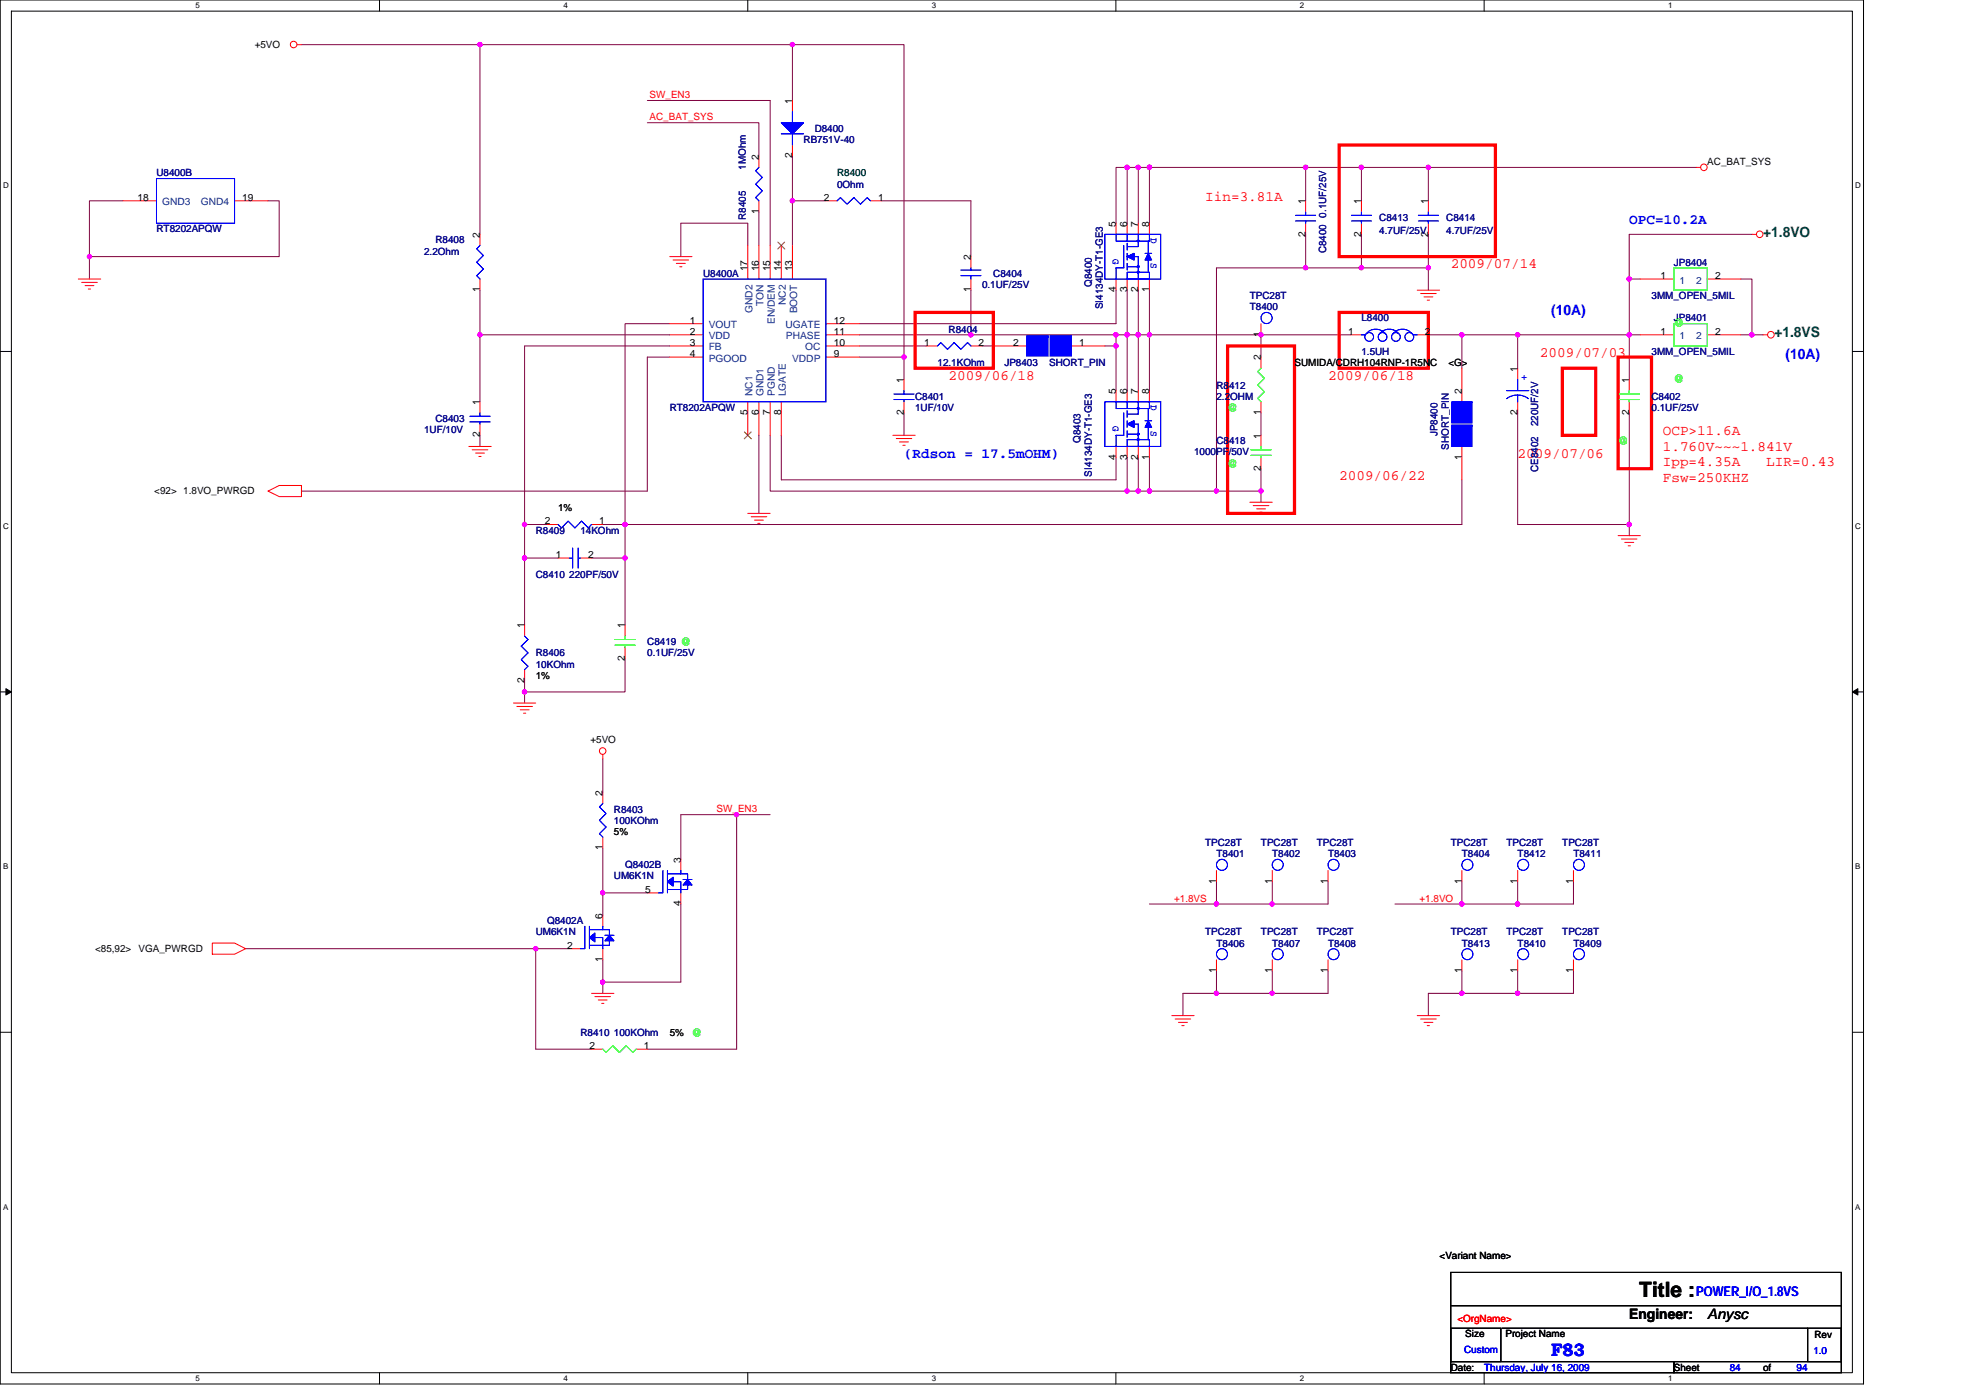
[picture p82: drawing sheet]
<svg xmlns="http://www.w3.org/2000/svg" width="297mm" height="210mm" viewBox="0 0 297 210" stroke-linecap="round" stroke-linejoin="round" font-family="sans-serif">
<defs><g id="words">
<text font-size="3.2" x="246.3" y="194.9">Title :</text>
<text font-size="2.7" fill="#00f" x="233.1" y="203.7">F83</text>
<g font-size="2.2" fill="#f00">
<text x="181.1" y="30.2">Iin=3.81A</text>
<text x="218" y="40.3">2009/07/14</text>
<text x="231.4" y="53.7">2009/07/03</text>
<text x="142.5" y="57">2009/06/18</text>
<text x="199.5" y="57">2009/06/18</text>
<text x="249.8" y="65.4">OCP&gt;11.6A</text>
<text x="228" y="68.8">2009/07/06</text>
<text x="249.8" y="67.7">1.760V~~~1.841V</text>
<text x="249.8" y="70">Ipp=4.35A</text>
<text x="265.4" y="70">LIR=0.43</text>
<text x="201.2" y="72.1">2009/06/22</text>
<text x="249.8" y="72.3">Fsw=250KHZ</text>
</g>
<g font-size="2.2" fill="#00f">
<text x="244.8" y="33.7">OPC=10.2A</text>
<text x="233.1" y="47.3">(10A)</text>
<text x="268.3" y="54">(10A)</text>
<text x="135.8" y="68.9">(Rdson = 17.5mOHM)</text>
</g>
<g font-size="2.2" fill="#008000">
<text x="264.9" y="35.5">+1.8VO</text>
<text x="266.6" y="50.6">+1.8VS</text>
</g>
<g font-size="2.2">
<text x="244.8" y="198.1">Engineer:</text>
<text x="256.5" y="198.1">Anysc</text>
</g>
<text font-size="2" fill="#00f" x="254.8" y="194.6">POWER_I/O_1.8VS</text>
<g font-size="1.5">
<text x="38.3" y="7.2">+5VO</text>
<text x="119" y="15.6" transform="rotate(-90 119 15.6)">1</text>
<text x="114" y="24" transform="rotate(-90 114 24)">2</text>
<text x="119" y="23.8" transform="rotate(-90 119 23.8)">2</text>
<text x="256.5" y="24.8">AC_BAT_SYS</text>
<text x="20.7" y="30.1">18</text>
<text x="36.4" y="30.1">19</text>
<text x="72.1" y="35.7" transform="rotate(-90 72.1 35.7)">2</text>
<text x="114" y="32.2" transform="rotate(-90 114 32.2)">1</text>
<text x="123.8" y="30.1">2</text>
<text x="131.9" y="30.1">1</text>
<text x="167.7" y="34" transform="rotate(-90 167.7 34)">5</text>
<text x="169.3" y="34" transform="rotate(-90 169.3 34)">6</text>
<text x="171" y="34" transform="rotate(-90 171 34)">7</text>
<text x="172.7" y="34" transform="rotate(-90 172.7 34)">8</text>
<text x="196.1" y="35.5" transform="rotate(-90 196.1 35.5)">2</text>
<text x="196.1" y="30.7" transform="rotate(-90 196.1 30.7)">1</text>
<text x="204.5" y="35.5" transform="rotate(-90 204.5 35.5)">2</text>
<text x="204.5" y="30.7" transform="rotate(-90 204.5 30.7)">1</text>
<text x="214.6" y="35.5" transform="rotate(-90 214.6 35.5)">2</text>
<text x="214.6" y="30.7" transform="rotate(-90 214.6 30.7)">1</text>
<text x="112.3" y="40.7" transform="rotate(-90 112.3 40.7)">17</text>
<text x="114" y="40.7" transform="rotate(-90 114 40.7)">16</text>
<text x="115.7" y="40.7" transform="rotate(-90 115.7 40.7)">15</text>
<text x="117.4" y="40.7" transform="rotate(-90 117.4 40.7)">14</text>
<text x="119" y="40.7" transform="rotate(-90 119 40.7)">13</text>
<text x="145.9" y="39.1" transform="rotate(-90 145.9 39.1)">2</text>
<text x="249.5" y="41.9">1</text>
<text x="257.7" y="41.9">2</text>
<text x="72.1" y="43.9" transform="rotate(-90 72.1 43.9)">1</text>
<text x="145.9" y="43.9" transform="rotate(-90 145.9 43.9)">1</text>
<text x="167.7" y="43.9" transform="rotate(-90 167.7 43.9)">4</text>
<text x="169.3" y="43.9" transform="rotate(-90 169.3 43.9)">3</text>
<text x="171" y="43.9" transform="rotate(-90 171 43.9)">2</text>
<text x="172.7" y="43.9" transform="rotate(-90 172.7 43.9)">1</text>
<text x="103.6" y="48.6">1</text>
<text x="103.6" y="50.3">2</text>
<text x="103.6" y="51.9">3</text>
<text x="103.6" y="53.6">4</text>
<text x="125.3" y="53.6">9</text>
<text x="125.3" y="51.9">10</text>
<text x="125.3" y="50.3">11</text>
<text x="125.3" y="48.6">12</text>
<text x="138.8" y="51.9">1</text>
<text x="147" y="51.9">2</text>
<text x="152.2" y="51.9">2</text>
<text x="162.1" y="51.9">1</text>
<text x="189.4" y="50.6" transform="rotate(-90 189.4 50.6)">1</text>
<text x="202.5" y="50.3">1</text>
<text x="214.1" y="50.3">2</text>
<text x="249.5" y="50.3">1</text>
<text x="257.7" y="50.3">2</text>
<text x="135.8" y="57.5" transform="rotate(-90 135.8 57.5)">1</text>
<text x="167.7" y="59.2" transform="rotate(-90 167.7 59.2)">5</text>
<text x="169.3" y="59.2" transform="rotate(-90 169.3 59.2)">6</text>
<text x="171" y="59.2" transform="rotate(-90 171 59.2)">7</text>
<text x="172.7" y="59.2" transform="rotate(-90 172.7 59.2)">8</text>
<text x="189.4" y="54.1" transform="rotate(-90 189.4 54.1)">2</text>
<text x="194.5" y="55">SUMIDA/CDRH104RNP-1R5NC</text>
<text x="217.6" y="55">&lt;G&gt;</text>
<text x="219.6" y="59.2" transform="rotate(-90 219.6 59.2)">2</text>
<text x="228" y="55.8" transform="rotate(-90 228 55.8)">1</text>
<text x="244.8" y="57.5" transform="rotate(-90 244.8 57.5)">1</text>
<text x="72.1" y="65.7" transform="rotate(-90 72.1 65.7)">2</text>
<text x="72.1" y="60.9" transform="rotate(-90 72.1 60.9)">1</text>
<text x="112.3" y="62.4" transform="rotate(-90 112.3 62.4)">5</text>
<text x="114" y="62.4" transform="rotate(-90 114 62.4)">6</text>
<text x="115.7" y="62.4" transform="rotate(-90 115.7 62.4)">7</text>
<text x="117.4" y="62.4" transform="rotate(-90 117.4 62.4)">8</text>
<text x="135.8" y="62.4" transform="rotate(-90 135.8 62.4)">2</text>
<text x="189.4" y="65.9" transform="rotate(-90 189.4 65.9)">1</text>
<text x="189.4" y="62.4" transform="rotate(-90 189.4 62.4)">1</text>
<text x="228" y="62.4" transform="rotate(-90 228 62.4)">2</text>
<text x="244.8" y="62.4" transform="rotate(-90 244.8 62.4)">2</text>
<text x="167.7" y="69.1" transform="rotate(-90 167.7 69.1)">4</text>
<text x="169.3" y="69.1" transform="rotate(-90 169.3 69.1)">3</text>
<text x="171" y="69.1" transform="rotate(-90 171 69.1)">2</text>
<text x="172.7" y="69.1" transform="rotate(-90 172.7 69.1)">1</text>
<text x="189.4" y="70.7" transform="rotate(-90 189.4 70.7)">2</text>
<text x="219.6" y="69.1" transform="rotate(-90 219.6 69.1)">1</text>
<text x="23.2" y="74.3">&lt;92&gt; 1.8VO_PWRGD</text>
<text x="83.9" y="76.8">1%</text>
<text x="81.8" y="78.8">2</text>
<text x="83.5" y="83.8">1</text>
<text x="88.4" y="83.8">2</text>
<text x="90" y="78.8">1</text>
<text x="78.8" y="94.4" transform="rotate(-90 78.8 94.4)">1</text>
<text x="93.9" y="94.4" transform="rotate(-90 93.9 94.4)">1</text>
<text x="80.5" y="101.9">1%</text>
<text x="93.9" y="99.2" transform="rotate(-90 93.9 99.2)">2</text>
<text x="78.8" y="102.6" transform="rotate(-90 78.8 102.6)">2</text>
<text x="88.7" y="111.7">+5VO</text>
<text x="90.5" y="119.5" transform="rotate(-90 90.5 119.5)">2</text>
<text x="92.2" y="125.4">5%</text>
<text x="90.5" y="127.7" transform="rotate(-90 90.5 127.7)">1</text>
<text x="102.3" y="129.6" transform="rotate(-90 102.3 129.6)">3</text>
<text x="90.5" y="138" transform="rotate(-90 90.5 138)">6</text>
<text x="96.9" y="134.1">5</text>
<text x="102.3" y="136.1" transform="rotate(-90 102.3 136.1)">4</text>
<text x="182.7" y="132.8" transform="rotate(-90 182.7 132.8)">1</text>
<text x="191.1" y="132.8" transform="rotate(-90 191.1 132.8)">1</text>
<text x="199.5" y="132.8" transform="rotate(-90 199.5 132.8)">1</text>
<text x="219.6" y="132.8" transform="rotate(-90 219.6 132.8)">1</text>
<text x="228" y="132.8" transform="rotate(-90 228 132.8)">1</text>
<text x="236.4" y="132.8" transform="rotate(-90 236.4 132.8)">1</text>
<text x="14.3" y="143">&lt;85,92&gt;</text>
<text x="20.8" y="143">VGA_PWRGD</text>
<text x="85.2" y="142.5">2</text>
<text x="90.5" y="144.5" transform="rotate(-90 90.5 144.5)">1</text>
<text x="182.7" y="146.2" transform="rotate(-90 182.7 146.2)">1</text>
<text x="191.1" y="146.2" transform="rotate(-90 191.1 146.2)">1</text>
<text x="199.5" y="146.2" transform="rotate(-90 199.5 146.2)">1</text>
<text x="219.6" y="146.2" transform="rotate(-90 219.6 146.2)">1</text>
<text x="228" y="146.2" transform="rotate(-90 228 146.2)">1</text>
<text x="236.4" y="146.2" transform="rotate(-90 236.4 146.2)">1</text>
<text x="100.6" y="155.6">5%</text>
<text x="88.6" y="157.6">2</text>
<text x="96.7" y="157.6">1</text>
<text x="216.3" y="189.1">&lt;Variant Name&gt;</text>
<text x="220.2" y="200.9">Size</text>
<text x="226.2" y="200.9">Project Name</text>
<text x="272.6" y="201">Rev</text>
<text x="218" y="205.9">Date:</text>
<text x="251.5" y="205.9">Sheet</text>
<text x="264.9" y="205.9">of</text>
</g>
<g font-size="1.5" fill="#f00">
<text x="97.6" y="14.8">SW_EN3</text>
<text x="97.6" y="18.1">AC_BAT_SYS</text>
<text x="107.7" y="122">SW_EN3</text>
<text x="176.4" y="135.4">+1.8VS</text>
<text x="213.3" y="135.4">+1.8VO</text>
<text x="219" y="198.5">&lt;OrgName&gt;</text>
</g>
<g font-size="1.5" fill="#000080">
<text x="120.7" y="21.5">RB751V-40</text>
<text x="122.4" y="19.8">D8400</text>
<text x="23.5" y="26.5">U8400B</text>
<text x="112.1" y="25.5" transform="rotate(-90 112.1 25.5)">1MOhm</text>
<text x="125.8" y="28.2">0Ohm</text>
<text x="23.5" y="34.9">RT8202APQW</text>
<text x="112.1" y="33" transform="rotate(-90 112.1 33)">R8405</text>
<text x="207.2" y="33.2">C8413</text>
<text x="207.2" y="35.2">4.7UF/25V</text>
<text x="217.3" y="33.2">C8414</text>
<text x="217.3" y="35.2">4.7UF/25V</text>
<text x="63.7" y="38.2">2.2Ohm</text>
<text x="65.4" y="36.6">R8408</text>
<text x="105.6" y="41.6">U8400A</text>
<text x="149.2" y="41.6">C8404</text>
<text x="199.2" y="38.1" transform="rotate(-90 199.2 38.1)">C8400 0.1UF/25V</text>
<text x="251.5" y="39.9">JP8404</text>
<text x="147.5" y="43.3">0.1UF/25V</text>
<text x="164" y="43.1" transform="rotate(-90 164 43.1)">Q8400</text>
<text x="165.7" y="46.4" transform="rotate(-90 165.7 46.4)">SI4134DY-T1-GE3</text>
<text x="187.8" y="46.6">T8400</text>
<text x="187.8" y="44.9">TPC28T</text>
<text x="248.1" y="44.9">3MM_OPEN_5MIL</text>
<text x="142.5" y="50">R8404</text>
<text x="204.6" y="48.3">L8400</text>
<text x="204.6" y="53.3">1.5UH</text>
<text x="248.1" y="53.3">3MM_OPEN_5MIL</text>
<text x="251.5" y="48.3">JP8401</text>
<text x="140.9" y="55">12.1KOhm</text>
<text x="150.9" y="55">JP8403</text>
<text x="157.6" y="55">SHORT_PIN</text>
<text x="182.8" y="58.4">R8412</text>
<text x="63.7" y="65">1UF/10V</text>
<text x="65.4" y="63.4">C8403</text>
<text x="100.6" y="61.7">RT8202APQW</text>
<text x="137.5" y="60">C8401</text>
<text x="137.5" y="61.7">1UF/10V</text>
<text x="182.8" y="60">2.2OHM</text>
<text x="216" y="65.6" transform="rotate(-90 216 65.6)">JP8400</text>
<text x="231.1" y="64" transform="rotate(-90 231.1 64)">220UF/2V</text>
<text x="248.1" y="60">C8402</text>
<text x="248.1" y="61.7">0.1UF/25V</text>
<text x="162.4" y="66.5" transform="rotate(-90 162.4 66.5)">Q8403</text>
<text x="164" y="71.6" transform="rotate(-90 164 71.6)">SI4134DY-T1-GE3</text>
<text x="179.4" y="68.4">1000PF/50V</text>
<text x="182.8" y="66.7">C8418</text>
<text x="217.7" y="67.6" transform="rotate(-90 217.7 67.6)">SHORT_PIN</text>
<text x="231.1" y="70.9" transform="rotate(-90 231.1 70.9)">CE8402</text>
<text x="80.5" y="80.1">R8409</text>
<text x="87.2" y="80.1">14KOhm</text>
<text x="80.5" y="86.8">C8410 220PF/50V</text>
<text x="80.5" y="98.6">R8406</text>
<text x="80.5" y="100.3">10KOhm</text>
<text x="97.3" y="96.9">C8419 @</text>
<text x="97.3" y="98.6">0.1UF/25V</text>
<text x="92.2" y="122">R8403</text>
<text x="92.2" y="123.7">100KOhm</text>
<text x="93.9" y="130.4">Q8402B</text>
<text x="181.1" y="127.1">TPC28T</text>
<text x="182.8" y="128.8">T8401</text>
<text x="189.5" y="127.1">TPC28T</text>
<text x="191.2" y="128.8">T8402</text>
<text x="197.8" y="127.1">TPC28T</text>
<text x="199.5" y="128.8">T8403</text>
<text x="218" y="127.1">TPC28T</text>
<text x="219.6" y="128.8">T8404</text>
<text x="226.4" y="127.1">TPC28T</text>
<text x="228" y="128.8">T8412</text>
<text x="234.7" y="127.1">TPC28T</text>
<text x="236.4" y="128.8">T8411</text>
<text x="92.2" y="132.1">UM6K1N</text>
<text x="80.5" y="140.5">UM6K1N</text>
<text x="82.2" y="138.8">Q8402A</text>
<text x="181.1" y="140.5">TPC28T</text>
<text x="182.8" y="142.2">T8406</text>
<text x="189.5" y="140.5">TPC28T</text>
<text x="191.2" y="142.2">T8407</text>
<text x="197.8" y="140.5">TPC28T</text>
<text x="199.5" y="142.2">T8408</text>
<text x="218" y="140.5">TPC28T</text>
<text x="219.6" y="142.2">T8413</text>
<text x="226.4" y="140.5">TPC28T</text>
<text x="228" y="142.2">T8410</text>
<text x="234.7" y="140.5">TPC28T</text>
<text x="236.4" y="142.2">T8409</text>
<text x="87.2" y="155.6">R8410 100KOhm</text>
</g>
<text font-size="1.5" fill="#004040" x="125.8" y="26.5">R8400</text>
<g font-size="1.5" fill="#004080">
<text x="24.4" y="30.8">GND3</text>
<text x="30.2" y="30.8">GND4</text>
<text x="113" y="47" transform="rotate(-90 113 47)">GND2</text>
<text x="114.7" y="46" transform="rotate(-90 114.7 46)">TON</text>
<text x="118.1" y="45.8" transform="rotate(-90 118.1 45.8)">NC2</text>
<text x="119.8" y="47.1" transform="rotate(-90 119.8 47.1)">BOOT</text>
<text x="252.3" y="42.6">1</text>
<text x="254.8" y="42.6">2</text>
<text x="106.5" y="49.3">VOUT</text>
<text x="106.5" y="51">VDD</text>
<text x="106.5" y="52.6">FB</text>
<text x="116.4" y="48.7" transform="rotate(-90 116.4 48.7)">EN/DEM</text>
<text x="118" y="49.3">UGATE</text>
<text x="118.1" y="51">PHASE</text>
<text x="121" y="52.6">OC</text>
<text x="252.3" y="51">1</text>
<text x="254.8" y="51">2</text>
<text x="106.5" y="54.3">PGOOD</text>
<text x="113" y="59.5" transform="rotate(-90 113 59.5)">NC1</text>
<text x="114.7" y="59.5" transform="rotate(-90 114.7 59.5)">GND1</text>
<text x="116.4" y="59.5" transform="rotate(-90 116.4 59.5)">PGND</text>
<text x="118.1" y="59.5" transform="rotate(-90 118.1 59.5)">LGATE</text>
<text x="119" y="54.3">VDDP</text>
</g>
<g font-size="1.5" fill="#00f">
<text x="172.9" y="35.7" transform="rotate(90 172.9 35.7)">D</text>
<text x="167.2" y="38.9" transform="rotate(90 167.2 38.9)">G</text>
<text x="172.9" y="39.6" transform="rotate(90 172.9 39.6)">S</text>
<text x="228.5" y="57">+</text>
<text x="167.2" y="64" transform="rotate(90 167.2 64)">G</text>
<text x="172.9" y="60.9" transform="rotate(90 172.9 60.9)">D</text>
<text x="172.9" y="64.7" transform="rotate(90 172.9 64.7)">S</text>
<text x="220" y="203.2">Custom</text>
<text x="272.5" y="203.3">1.0</text>
<text x="223" y="205.9">Thursday, July 16, 2009</text>
<text x="259.9" y="205.9">84</text>
<text x="269.9" y="205.9">94</text>
</g>
<g font-size="1.5" fill="#0f0">
<text x="251.5" y="49">@</text>
<text x="251.5" y="57.3">@</text>
<text x="184.4" y="61.7">@</text>
<text x="184.4" y="70.1">@</text>
<text x="243.1" y="66.7">@</text>
<text x="104" y="155.6">@</text>
</g>
<g font-size="1.2">
<text x="29.4" y="1.3">5</text>
<text x="84.7" y="1.3">4</text>
<text x="140" y="1.3">3</text>
<text x="195.3" y="1.3">2</text>
<text x="250.6" y="1.3">1</text>
<text x=".5" y="28.3">D</text>
<text x="278.7" y="28.3">D</text>
<text x=".5" y="79.4">C</text>
<text x="278.7" y="79.4">C</text>
<text x=".5" y="130.6">B</text>
<text x="278.7" y="130.6">B</text>
<text x=".5" y="181.7">A</text>
<text x="278.7" y="181.7">A</text>
<text x="29.4" y="207.5">5</text>
<text x="84.7" y="207.5">4</text>
<text x="140" y="207.5">3</text>
<text x="195.3" y="207.5">2</text>
<text x="250.6" y="207.5">1</text>
</g>
</g></defs>
<path d="M0 0h280v207.9h-280zM1.7 1.7h276.6v204.5h-276.6z" fill="none" stroke="#000" stroke-width=".15"/>
<g fill="#fff">
<path d="M29.4 .2h.6v1.3h-.6z"/>
<path d="M29.4 206.4h.6v1.3h-.6z"/>
</g>
<path d="M57 0v1.7M57 206.2v1.7" fill="none" stroke="#000" stroke-width=".15"/>
<g fill="#fff">
<path d="M84.7 .2h.6v1.3h-.6z"/>
<path d="M84.7 206.4h.6v1.3h-.6z"/>
</g>
<path d="M112.3 0v1.7M112.3 206.2v1.7" fill="none" stroke="#000" stroke-width=".15"/>
<g fill="#fff">
<path d="M140 .2h.6v1.3h-.6z"/>
<path d="M140 206.4h.6v1.3h-.6z"/>
</g>
<path d="M167.7 0v1.7M167.7 206.2v1.7" fill="none" stroke="#000" stroke-width=".15"/>
<g fill="#fff">
<path d="M195.3 .2h.7v1.3h-.7z"/>
<path d="M195.3 206.4h.7v1.3h-.7z"/>
</g>
<path d="M223 0v1.7M223 206.2v1.7" fill="none" stroke="#000" stroke-width=".15"/>
<g fill="#fff">
<path d="M250.6 .2h.7v1.3h-.7z"/>
<path d="M250.6 206.4h.7v1.3h-.7z"/>
<path d="M.5 27.2h.8v1.4h-.8z"/>
<path d="M278.7 27.2h.9v1.4h-.9z"/>
<path d="M.5 78.3h.8v1.4h-.8z"/>
<path d="M278.7 78.3h.9v1.4h-.9z"/>
</g>
<path d="M0 52.8h1.7M278.3 52.8h1.7" fill="none" stroke="#000" stroke-width=".15"/>
<g fill="#fff">
<path d="M.5 129.5h.7v1.3h-.7z"/>
<path d="M278.7 129.5h.8v1.3h-.8z"/>
</g>
<path d="M0 103.9h1.7M278.3 103.9h1.7" fill="none" stroke="#000" stroke-width=".15"/>
<path d="M.9 103.4l.8 .5-.8 .5zM278.3 103.9l.8-.5v1z" fill="#000" stroke="#000" stroke-width=".15"/>
<g fill="#fff">
<path d="M.5 180.6h.7v1.3h-.7z"/>
<path d="M278.7 180.6h.8v1.3h-.8z"/>
</g>
<path d="M0 155h1.7M278.3 155h1.7M218 199.5h7.5v5h-7.5zM218 196.1h58.6M218 191.1h58.6v13.4h-58.6zM225.7 199.5h45.9M271.6 199.5h5v5h-5zM218 204.5h33.5v1.7h-33.5zM251.5 204.5h25.1v1.7h-25.1z" fill="none" stroke="#000" stroke-width=".15"/>
<g fill="none" stroke="#800040" stroke-width=".15">
<path d="M45.3 6.7h26.8M72.1 6.7v28.5M72.1 6.7h47M97.3 15.1h18.4v21.8M97.3 18.4h16.7v5.1M119.1 6.7v8.4M119.1 6.7h16.7v46.9M13.4 38.5v3.4M18.5 30.2h-5.1v8.3M40.3 30.2h1.6v8.3h-28.5M112.3 36.9v-3.4h-10v5M114 31.9v5"/>
<path d="M119.1 23.5v6.7M124.1 30.2h-5v6.7M132.5 30.2h13.4v8.3M169.4 25.1h1.6M169.4 25.1v8.4M169.4 25.1h-1.7v8.4M171 25.1v8.4M171 25.1h1.7M172.7 25.1h23.5M172.7 25.1v8.4M196.2 25.1v5.1M196.2 35.2v5"/>
<path d="M196.2 25.1h8.4v5.1M204.6 25.1h10v5.1M204.6 35.2v5M214.6 25.1h40.2M214.6 35.2v5M263.2 35.2h-18.4v6.7h1.7M72.1 43.6v6.7M72.1 50.3v10M72.1 50.3h28.5M100.6 53.6h-3.3v20.2h-52M100.6 48.6h-6.7v30.2M100.6 52h-21.8v26.8"/>
<path d="M129.1 53.6h6.7M129.1 52h10.1M129.1 50.3h16.8M135.8 53.6v3.4M145.9 50.3h21.8M145.9 43.6v6.7M147.5 52h1.7M167.7 50.3v1.7h-1.7M167.7 50.3h1.7M167.7 43.6v5h-38.6M167.7 52v6.7M169.4 50.3h1.6"/>
<path d="M169.4 43.6v6.7M169.4 50.3v8.4M171 50.3v8.4M171 43.6v6.7M171 50.3h1.7M172.7 50.3h16.8M172.7 50.3v8.4M172.7 43.6v6.7M189.5 50.3v3.3M189.5 50.3h13.4M196.2 40.2h-13.4v33.6M196.2 40.2h8.4"/>
<path d="M204.6 40.2h10M214.6 50.3h5M214.6 40.2v3.4M219.6 50.3h8.4M219.6 50.3v5M228 50.3v5M228 50.3h16.8M244.8 50.3h1.7M244.8 50.3v6.7M244.8 41.9v8.4M261.6 41.9h1.6v8.4h-1.6M263.2 50.3h1.7"/>
<path d="M72.1 65.4v1.7M78.8 78.8v5M78.8 78.8h3.4M90.6 78.8h3.3M93.9 78.8v5M114 65.4v11.7M115.7 65.4v8.4h53.7M117.4 65.4v6.7h50.3v-3.4M135.8 62v3.4M169.4 73.8h1.6M169.4 68.7v5.1M171 73.8h1.7"/>
<path d="M171 68.7v5.1M172.7 73.8h10.1M172.7 68.7v5.1M182.8 73.8h6.7M189.5 62v3.4M189.5 70.4v5M219.6 72.1v6.7h-125.7M228 62v16.8h16.8M244.8 78.8v1.7M244.8 62v16.8M78.8 83.8h5.1M78.8 83.8v10.1"/>
<path d="M88.9 83.8h5M93.9 98.9v5h-15.1M93.9 83.8v10.1M78.8 102.3v1.6M78.8 103.9v1.7M90.6 114v5M90.6 134.1h6.7M90.6 127.4v6.7M90.6 134.1v3.4M102.3 135.8v11.7h-11.7M110.7 122.4h5M110.7 122.4h-8.4v6.7"/>
<path d="M110.7 122.4v35.2h-13.4M172.7 135.8h10.1M182.8 132.4v3.4M182.8 135.8h8.4M191.2 132.4v3.4M199.5 132.4v3.4h-8.3M209.6 135.8h10M219.6 132.4v3.4M219.6 135.8h8.4M228 132.4v3.4M236.4 132.4v3.4h-8.4M36.9 142.5h43.6"/>
<path d="M80.5 142.5h5M80.5 142.5v15.1h8.4M90.6 144.2v3.3M90.6 147.5v1.7M182.8 145.8v3.4M182.8 149.2h-5.1v3.3M191.2 145.8v3.4M199.5 145.8v3.4h-16.7M219.6 145.8v3.4M219.6 149.2h-5v3.3M228 145.8v3.4M236.4 145.8v3.4h-16.8"/>
</g>
<g fill="#f0f" stroke="#f0f" stroke-width=".15">
<circle cx="191.1" cy="149.2" r=".32"/>
<circle cx="182.7" cy="149.2" r=".32"/>
<circle cx="191.1" cy="135.8" r=".32"/>
<circle cx="182.7" cy="135.8" r=".32"/>
<circle cx="228" cy="149.2" r=".33"/>
<circle cx="219.6" cy="149.2" r=".33"/>
<circle cx="228" cy="135.8" r=".33"/>
<circle cx="219.6" cy="135.8" r=".33"/>
<circle cx="119" cy="30.2" r=".33"/>
<circle cx="171" cy="50.3" r=".33"/>
<circle cx="172.7" cy="25.1" r=".32"/>
<circle cx="204.5" cy="40.2" r=".33"/>
<circle cx="196.2" cy="25.1" r=".33"/>
<circle cx="172.7" cy="73.7" r=".32"/>
<circle cx="167.7" cy="52" r=".33"/>
<circle cx="93.9" cy="83.8" r=".33"/>
<circle cx="169.3" cy="50.3" r=".33"/>
<circle cx="72.1" cy="6.7" r=".32"/>
<circle cx="119" cy="6.7" r=".33"/>
<circle cx="171" cy="73.7" r=".33"/>
<circle cx="169.3" cy="25.1" r=".33"/>
<circle cx="244.8" cy="78.8" r=".33"/>
<circle cx="182.7" cy="73.7" r=".32"/>
<circle cx="214.6" cy="25.1" r=".32"/>
<circle cx="171" cy="25.1" r=".33"/>
<circle cx="263.2" cy="50.3" r=".33"/>
<circle cx="189.5" cy="50.3" r=".32"/>
<circle cx="196.2" cy="40.2" r=".33"/>
<circle cx="244.8" cy="50.3" r=".33"/>
<circle cx="244.8" cy="41.9" r=".33"/>
<circle cx="172.7" cy="50.3" r=".32"/>
<circle cx="214.6" cy="40.2" r=".32"/>
<circle cx="135.8" cy="53.6" r=".33"/>
<circle cx="72.1" cy="50.3" r=".32"/>
<circle cx="78.8" cy="103.9" r=".33"/>
<circle cx="78.8" cy="78.8" r=".33"/>
<circle cx="90.5" cy="134.1" r=".32"/>
<circle cx="90.5" cy="147.5" r=".32"/>
<circle cx="78.8" cy="83.8" r=".33"/>
<circle cx="93.9" cy="78.8" r=".33"/>
<circle cx="110.7" cy="122.4" r=".33"/>
<circle cx="80.5" cy="142.5" r=".32"/>
<circle cx="189.5" cy="73.7" r=".32"/>
<circle cx="228" cy="50.3" r=".33"/>
<circle cx="219.6" cy="50.3" r=".33"/>
<circle cx="167.7" cy="50.3" r=".33"/>
<circle cx="169.3" cy="73.7" r=".33"/>
<circle cx="13.4" cy="38.5" r=".32"/>
<circle cx="145.9" cy="50.3" r=".33"/>
<circle cx="204.5" cy="25.1" r=".33"/>
</g>
<g fill="none" stroke="#f00" stroke-width=".15">
<path d="M44.6 6.7h.7M119.1 15.1v1.7M18.5 30.2h5M35.2 30.2h5.1M72.1 35.2v1.7M100.6 38.5h3.4M101.1 39.1h2.4M101.6 39.6h1.4M112.3 36.9v5M114 23.5v1.6M114 30.2v1.7M114 36.9v5"/>
<path d="M115.7 36.9v5M117.4 36.9v5M119.1 21.8v1.7M119.1 36.9v5M124.1 30.2h1.7M130.8 30.2h1.7M145.9 38.5v1.7M167.7 33.5v1.7M169.4 33.5v1.7M171 33.5v1.7M172.7 33.5v1.7M196.2 30.2v1.7"/>
<path d="M196.2 33.5v1.7M204.6 30.2v1.7M204.6 33.5v1.7M214.6 30.2v1.7M214.6 33.5v1.7M254.8 25.1h.7M263.2 35.2h.7M11.8 41.9h3.3M12.3 42.4h2.3M12.8 42.9h1.3M13.3 43.4h.3M72.1 41.9v1.7"/>
<path d="M100.6 50.3h5M100.6 48.6h5M100.6 52h5M100.6 53.6h5M102.1 40.1h.4M124.1 50.3h5M124.1 48.6h5M124.1 52h5M124.1 53.6h5M135.8 57v1.7M139.2 52h1.7M145.9 52h1.6"/>
<path d="M145.9 41.9v1.7M149.2 52h5.1M161 52h5M167.7 41.9v1.7M167.7 58.7v1.6M169.4 41.9v1.7M169.4 58.7v1.6M171 41.9v1.7M171 58.7v1.6M172.7 41.9v1.7M172.7 58.7v1.6M189.5 48.6v1.7"/>
<path d="M189.5 53.6v1.7M202.9 50.3h1.7M212.9 43.6h3.4M212.9 50.3h1.7M213.4 44.1h2.4M213.9 44.6h1.4M214.4 45.1h.4M219.6 55.3v5M228 55.3v1.7M244.8 57v1.7M246.5 50.3h5M246.5 41.9h5"/>
<path d="M256.5 50.3h5.1M256.5 41.9h5.1M264.9 50.3h.7M40.3 73.8l1.6-.9h3.4v1.7h-3.4zM70.4 67.1h3.4M70.9 67.6h2.4M71.5 68.1h1.3M71.9 68.6h.4M72.1 60.3v1.7M72.1 63.7v1.7M82.2 78.8h1.7M88.9 78.8h1.7"/>
<path d="M112.3 77.1h3.4M112.3 60.3v5.1M112.9 77.6h2.3M113.4 78.1h1.3M113.9 78.6h.3M114 60.3v5.1M115.7 60.3v5.1M117.4 60.3v5.1M134.2 65.4h3.3M134.7 65.9h2.3M135.1 66.4h1.4M135.7 66.9h.3"/>
<path d="M135.8 60.3v1.7M167.7 67.1v1.6M169.4 67.1v1.6M171 67.1v1.6M172.7 67.1v1.6M187.8 75.4h3.4M188.3 75.9h2.3M188.8 76.4h1.3M189.3 76.9h.3M189.5 60.3v1.7M189.5 65.4v1.7M189.5 68.7v1.7"/>
<path d="M219.6 67.1v5M228 60.3v1.7M244.8 60.3v1.7M78.8 93.9v1.6M83.9 83.8h1.6M87.2 83.8h1.7M93.9 93.9v1.6M93.9 97.2v1.7M243.1 80.5h3.4M243.6 81h2.4M244.1 81.5h1.4M244.6 82h.4"/>
<path d="M77.1 105.6h3.4M77.7 106.1h2.3M78.2 106.6h1.3M78.7 107.1h.3M78.8 100.6v1.7M90.6 119v1.7M90.6 113.3v.7M90.6 125.7v1.7M90.6 137.5v1.6M97.3 134.1h1.7M102.3 129.1v1.6M102.3 134.1v1.7"/>
<path d="M182.8 130.7v1.7M191.2 130.7v1.7M199.5 130.7v1.7M219.6 130.7v1.7M228 130.7v1.7M236.4 130.7v1.7M31.9 141.6h3.3l1.7 .9-1.7 .8h-3.3zM85.5 142.5h1.7M88.9 157.6h1.7M88.9 149.2h3.3M89.4 149.7h2.3M89.9 150.2h1.3"/>
<path d="M90.4 150.7h.3M90.6 142.5v1.7M95.6 157.6h1.7M176.1 152.5h3.3M176.6 153.1h2.3M177.1 153.6h1.3M177.6 154.1h.3M182.8 144.2v1.6M191.2 144.2v1.6M199.5 144.2v1.6M212.9 152.5h3.4M213.4 153.1h2.4"/>
<path d="M213.9 153.6h1.4M214.4 154.1h.4M219.6 144.2v1.6M228 144.2v1.6M236.4 144.2v1.6"/>
<circle cx="44.1" cy="6.7" r=".49"/>
<circle cx="256" cy="25.1" r=".49"/>
<circle cx="264.4" cy="35.2" r=".49"/>
<circle cx="266.1" cy="50.3" r=".5"/>
<circle cx="90.5" cy="112.8" r=".49"/>
</g>
<path d="M201.2 21.8h23.5v16.7h-23.5zM137.5 46.9h11.7v8.4h-11.7zM184.4 52h10.1v25.1h-10.1zM201.2 46.9h13.4v8.4h-13.4zM234.7 55.3h5.1v10.1h-5.1zM243.1 53.6h5v16.8h-5z" fill="none" stroke="#f00" stroke-width=".49"/>
<g fill="none" stroke="#00f" stroke-width=".15">
<path d="M119.1 16.8v1.6M23.5 26.8h11.7v6.7h-11.7zM72.1 36.9l-.5 .5 1 1-1 1 1 1-1 1 .5 .5M114 25.1l-.5 .6 1 .9-1 1.1 1 1-1 1 .5 .5M117.4 20.1h3.3M119.1 20.1v1.7M130.8 30.2l-.5-.5-1 1-1-1-1 1-1-1-.5 .5M166 35.2h8.4v6.7h-8.4zM167.7 35.2h5v1h-5zM168.8 36.9v3.3h-1.1v1.7M169.4 35.2v1M169.4 36.5v1"/>
<path d="M169.4 38.5h1.6v1.6M169.4 39.6v1M169.4 38.1v1M170.4 38.1v1M171 35.2v1.8h-1.6M172 38.1h1M172.5 36.2v4.7M194.7 32.3h3M194.7 33.2h3M196.2 31.9v.4M196.2 33.2v.3M203 32.3h3.1"/>
<path d="M203 33.2h3.1M204.6 31.9v.4M204.6 33.2v.3M213.1 32.3h3M213.1 33.2h3M214.6 31.9v.4M214.6 33.2v.3M105.6 41.9h18.5v18.4h-18.5zM134.3 59.2h3M135.8 58.7v.5M144.4 41.4h3M144.4 40.6h3"/>
<path d="M145.9 52l-.5-.5-1 1-1-1-1 1-1.1-1-.4 .5M145.9 41.4v.5M145.9 40.2v.4M169.4 40.9h3.3v1h-3.3zM169.4 40.1h1.6M171 40.1v1.8M204.6 50.3h.5M208.1 50.1a1.84 1.84 0 0 0-2.9 .1M209.3 50.2a1.84 1.84 0 0 1 2.9 0M210.2 50.1a1.84 1.84 0 0 0-2.9 .1M212.3 50.3h.6M226.4 58.7h3.3"/>
<path d="M226.4 59.9a2.69 2.69 0 0 1 3.2 0M228 59.3v1M228 57v1.7M70.6 62.5h3M70.6 63.4h3M72.1 62v.5M72.1 63.4v.3M88.9 78.8l-.5 .5-1-1-1 1-1-1-1 1-.5-.5M134.3 60h3M135.8 60v.3M166 60.3h8.4v6.8h-8.4zM167.7 60.3h5v1.1h-5z"/>
<path d="M168.8 62v3.4h-1.1v1.7M169.4 60.3v1.1M169.4 66h3.3v1.1h-3.3zM169.4 61.7v1M169.4 63.7h1.6v1.5M169.4 64.7v1M169.4 63.2v1M169.4 65.2h1.6M170.4 63.2v1M171 65.2v1.9M171 60.3v1.9h-1.6M172 63.2h1"/>
<path d="M172.5 61.4v4.6M78.8 95.5l.5 .6-1 .9 1 1.1-1 1 1 1-.5 .5M85.5 83.8h.5M86 82.3v3M86.9 82.3v3M86.9 83.8h.3M87.9 139.1v3.4h-.7M88.6 139.1v3.4M88.6 139.6h2M90.6 139.1v.5M90.6 139.6h1v.9M90.6 120.7l-.5 .5 1 1-1 1 1 1-1 1 .5 .5"/>
<path d="M99.6 130.7v3.4h-.6M100.3 130.7v3.4M100.3 131.3h2M101.1 132.4h1.2v1.7M102.3 130.7v.6M102.3 131.3h1v.8M102.6 132.1h1.4M103.3 132.9v.7h-3M89.4 140.8h1.2v1.7M90.9 140.5h1.3M91.6 141.3v.7h-3"/>
<circle cx="190.3" cy="47.8" r=".84"/>
<circle cx="205.7" cy="50.6" r=".66"/>
<circle cx="207.7" cy="50.6" r=".66"/>
<circle cx="209.7" cy="50.6" r=".66"/>
<circle cx="211.7" cy="50.6" r=".66"/>
<circle cx="183.6" cy="129.9" r=".83"/>
<circle cx="192" cy="129.9" r=".83"/>
<circle cx="200.4" cy="129.9" r=".83"/>
<circle cx="220.5" cy="129.9" r=".83"/>
<circle cx="228.9" cy="129.9" r=".83"/>
<circle cx="237.2" cy="129.9" r=".83"/>
<circle cx="183.6" cy="143.3" r=".83"/>
<circle cx="192" cy="143.3" r=".83"/>
<circle cx="200.4" cy="143.3" r=".83"/>
<circle cx="220.5" cy="143.3" r=".83"/>
<circle cx="228.9" cy="143.3" r=".83"/>
<circle cx="237.2" cy="143.3" r=".83"/>
</g>
<g fill="none" stroke="#0f0" stroke-width=".15">
<path d="M189.5 55.3l-.5 .5 1 1-1 1 1 1-1 1 .5 .5M243.3 59.2h3M244.8 58.7v.5M251.5 48.6h5v3.4h-5zM251.5 40.2h5v3.4h-5zM188 67.6h3M188 68.4h3M189.5 67.1v.5M189.5 68.4v.3M243.3 60h3M244.8 60v.3M92.4 96.1h3"/>
<path d="M92.4 96.9h3M93.9 95.5v.6M93.9 96.9v.3M95.6 157.6l-.5 .5-1-1-1 1-1-1-1 1-.5-.5"/>
</g>
<path d="M116.9 36.4l1 1M117.9 36.4l-1 1M111.8 64.9l1.1 1M112.9 64.9l-1.1 1" fill="none" stroke="#804000" stroke-width=".15"/>
<g fill="#00f" stroke="#00f" stroke-width=".15">
<path d="M169.4 38.5l1-.4v1z" fill-rule="evenodd"/>
<path d="M172.5 38.1l.5 1h-1z" fill-rule="evenodd"/>
<path d="M170.9 40.8h.2v.2h-.2z" fill-rule="evenodd"/>
<path d="M170.9 36.1h.2v.2h-.2z" fill-rule="evenodd"/>
<path d="M170.9 39.9h.2v.3h-.2z" fill-rule="evenodd"/>
<path d="M169.4 38.5l1-.4v1z" fill-rule="evenodd"/>
<path d="M172.5 38.1l.5 1h-1z" fill-rule="evenodd"/>
<path d="M170.9 40.8h.2v.2h-.2z" fill-rule="evenodd"/>
<path d="M170.9 36.1h.2v.2h-.2z" fill-rule="evenodd"/>
<path d="M170.9 39.9h.2v.3h-.2z" fill-rule="evenodd"/>
<path d="M117.4 18.4h3.3l-1.6 1.7z" fill-rule="evenodd"/>
<path d="M117.4 18.4h3.3l-1.6 1.7z" fill-rule="evenodd"/>
<path d="M218.1 63.9v3.2h3v-3.2z" fill-rule="evenodd"/>
<path d="M218.1 60.3v3.2h3v-3.2z" fill-rule="evenodd"/>
<path d="M218.1 63.9v3.2h3v-3.2z" fill-rule="evenodd"/>
<path d="M218.1 60.3v3.2h3v-3.2z" fill-rule="evenodd"/>
<path d="M169.4 63.7l1-.5v1z" fill-rule="evenodd"/>
<path d="M172.5 63.2l.5 1h-1z" fill-rule="evenodd"/>
<path d="M170.9 65.9h.2v.2h-.2z" fill-rule="evenodd"/>
<path d="M170.9 61.2h.2v.2h-.2z" fill-rule="evenodd"/>
<path d="M170.9 65.1h.2v.2h-.2z" fill-rule="evenodd"/>
<path d="M169.4 63.7l1-.5v1z" fill-rule="evenodd"/>
<path d="M172.5 63.2l.5 1h-1z" fill-rule="evenodd"/>
<path d="M170.9 65.9h.2v.2h-.2z" fill-rule="evenodd"/>
<path d="M170.9 61.2h.2v.2h-.2z" fill-rule="evenodd"/>
<path d="M170.9 65.1h.2v.2h-.2z" fill-rule="evenodd"/>
<path d="M100.3 132.4l.8-.6v1.3z" fill-rule="evenodd"/>
<path d="M103.3 132.1l.7 .8h-1.4z" fill-rule="evenodd"/>
<path d="M100.3 132.4l.8-.6v1.3z" fill-rule="evenodd"/>
<path d="M103.3 132.1l.7 .8h-1.4z" fill-rule="evenodd"/>
<path d="M88.6 140.8l.8-.7v1.4z" fill-rule="evenodd"/>
<path d="M91.6 140.5l.6 .8h-1.3z" fill-rule="evenodd"/>
<path d="M88.6 140.8l.8-.7v1.4z" fill-rule="evenodd"/>
<path d="M91.6 140.5l.6 .8h-1.3z" fill-rule="evenodd"/>
<path d="M157.8 50.5v3h3.2v-3z" fill-rule="evenodd"/>
<path d="M154.3 50.5v3h3.2v-3z" fill-rule="evenodd"/>
<path d="M157.8 50.5v3h3.2v-3z" fill-rule="evenodd"/>
<path d="M154.3 50.5v3h3.2v-3z" fill-rule="evenodd"/>
</g>
<use href="#words"/>
</svg>
